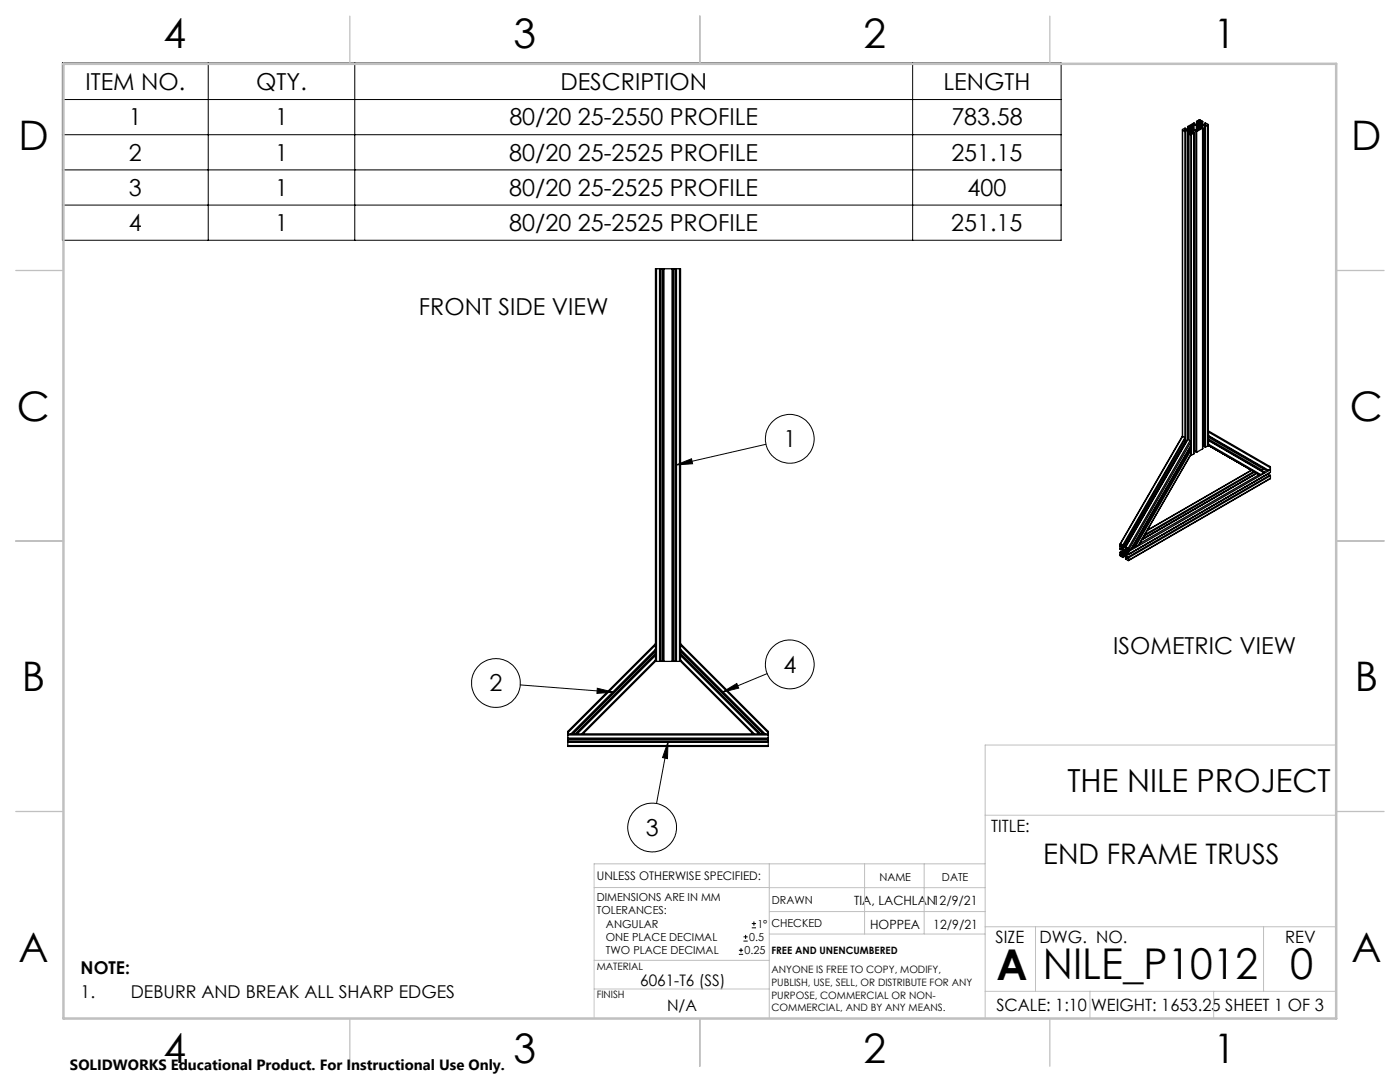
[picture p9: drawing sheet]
<svg xmlns="http://www.w3.org/2000/svg" width="279mm" height="216mm" viewBox="0 0 279 216" stroke-linecap="round" stroke-linejoin="round" font-family="sans-serif">
<defs><g id="words">
<g font-size="8.5">
<text x="198.9" y="195.5">A</text>
<text x="208.1" y="195.4">NILE_P1012</text>
<text x="257.4" y="195.4">0</text>
</g>
<g font-size="8.1">
<text x="32.7" y="9.7">4</text>
<text x="102.5" y="9.7">3</text>
<text x="172.4" y="9.7">2</text>
<text x="242.2" y="9.7">1</text>
<text x="3.7" y="30">D</text>
<text x="269.7" y="30">D</text>
<text x="3.4" y="83.9">C</text>
<text x="269.4" y="83.9">C</text>
<text x="4.4" y="137.9">B</text>
<text x="270.4" y="137.9">B</text>
<text x="3.7" y="191.9">A</text>
<text x="269.7" y="191.9">A</text>
<text x="32.7" y="212.2">4</text>
<text x="102.5" y="212.2">3</text>
<text x="172.4" y="212.2">2</text>
<text x="242.2" y="212.2">1</text>
</g>
<text font-size="6.3" x="213" y="158">THE NILE PROJECT</text>
<text font-size="5.6" x="208.2" y="172.3">END FRAME TRUSS</text>
<g font-size="4.7">
<text x="17.1" y="17.9">ITEM NO.</text>
<text x="51.1" y="17.9">QTY.</text>
<text x="111.8" y="17.9">DESCRIPTION</text>
<text x="188.3" y="17.9">LENGTH</text>
<text x="25.7" y="25">1</text>
<text x="54.9" y="25">1</text>
<text x="101.7" y="25">80/20 25-2550 PROFILE</text>
<text x="189.9" y="25">783.58</text>
<text x="25.7" y="32">2</text>
<text x="54.9" y="32">1</text>
<text x="101.6" y="32">80/20 25-2525 PROFILE</text>
<text x="189.9" y="32">251.15</text>
<text x="25.7" y="39.1">3</text>
<text x="54.9" y="39.1">1</text>
<text x="101.6" y="39.1">80/20 25-2525 PROFILE</text>
<text x="193.1" y="39.1">400</text>
<text x="25.7" y="46.1">4</text>
<text x="54.9" y="46.1">1</text>
<text x="101.6" y="46.1">80/20 25-2525 PROFILE</text>
<text x="189.9" y="46.1">251.15</text>
<text x="83.6" y="62.8">FRONT SIDE VIEW</text>
<text x="156.3" y="89.2">1</text>
<text x="222.2" y="130.4">ISOMETRIC VIEW</text>
<text x="97.7" y="137.9">2</text>
<text x="156.3" y="134.2">4</text>
<text x="128.9" y="166.8">3</text>
</g>
<g font-size="3.5">
<text x="16.1" y="194.3">NOTE:</text>
<text x="16.1" y="199.1">1.</text>
<text x="26.1" y="199.1">DEBURR AND BREAK ALL SHARP EDGES</text>
</g>
<g font-size="3.4">
<text x="197.8" y="166">TITLE:</text>
<text x="198.7" y="188.1">SIZE</text>
<text x="207.5" y="188.1">DWG. NO.</text>
<text x="256.5" y="188.2">REV</text>
<text x="198.8" y="201.7">SCALE: 1:10</text>
<text x="217.7" y="201.8">WEIGHT: 1653.25 SHEET 1 OF 3</text>
</g>
<g font-size="3.2">
<text x="127.8" y="196.7">6061-T6 (SS)</text>
<text x="133.1" y="201.8">N/A</text>
</g>
<text font-size="3" x="14" y="213.5">SOLIDWORKS Educational Product. For Instructional Use Only.</text>
<g font-size="2.5">
<text x="170.5" y="180.6">TIA, LACHLAN12/9/21</text>
<text x="173.7" y="185.4">HOPPEA</text>
<text x="186.3" y="185.3">12/9/21</text>
</g>
<text font-size="2.4" x="119.1" y="175.6">UNLESS OTHERWISE SPECIFIED:</text>
<g font-size="2.2">
<text x="119.1" y="179.8">DIMENSIONS ARE IN MM</text>
<text x="175.5" y="175.9">NAME</text>
<text x="188" y="175.9">DATE</text>
<text x="119.1" y="182.5">TOLERANCES:</text>
<text x="120.9" y="185.1">ANGULAR</text>
<text x="151.2" y="185.1">1°</text>
<text x="154" y="185">CHECKED</text>
<text x="154" y="180.3">DRAWN</text>
<text x="120.9" y="187.8">ONE PLACE DECIMAL</text>
<text x="120.9" y="190.4">TWO PLACE DECIMAL</text>
<text x="148.6" y="190.4">0.25</text>
<text x="149.5" y="187.8">0.5</text>
</g>
<g font-size="2">
<text x="154" y="190.4">FREE AND UNENCUMBERED</text>
<text x="119.1" y="193.5">MATERIAL</text>
<text x="154" y="194.2">ANYONE IS FREE TO COPY, MODIFY,</text>
<text x="154" y="196.7">PUBLISH, USE, SELL, OR DISTRIBUTE FOR ANY</text>
<text x="119.1" y="199.2">FINISH</text>
<text x="154" y="199.2">PURPOSE, COMMERCIAL OR NON-</text>
<text x="154" y="201.8">COMMERCIAL, AND BY ANY MEANS.</text>
</g>
</g></defs>
<g fill="none" stroke="#000" stroke-width=".2">
<path d="M12.5 12.6h199.3v35.3h-199.3zM12.5 19.9h199.3M41.6 12.6v35.3M70.8 12.6v35.3M182.1 12.6v35.3M12.5 26.9h199.3M12.5 33.9h199.3M12.5 40.9h199.3M134.9 92.8l3.1-1.3 .2 1zM152.9 88.7l-18 4.1M103.8 136.7l18.6 1.4M119.2 137.3l3.2 .8-3.3 .3z"/>
<path d="M144.2 138.1l2.8-1.7 .4 .9zM153.1 134.4l-8.9 3.7M133.3 148l-2.3 12.3M133.3 148l-.1 3.4-1-.2zM147.5 190.4h.8M147.5 189.6h.8M147.9 189.2v.8M148.4 187.8h.8M148.4 186.9h.8M148.8 186.5v.9M150 185.1h.9M150 184.3h.9"/>
<path d="M150.5 183.9v.8"/>
<circle cx="157.6" cy="87.6" r="4.9"/>
<circle cx="99" cy="136.3" r="4.9"/>
<circle cx="157.6" cy="132.6" r="4.9"/>
<circle cx="130.2" cy="165.1" r="4.9"/>
</g>
<g fill="none" stroke="#c0c0c0" stroke-width=".2">
<path d="M266.7 148.7h-70.1v54.5M118.6 177.1h34.9M153.5 172.4v30.8M153.5 177.1h43.1M172.5 172.4v14M184.4 172.4v14M196.6 172.4h-78v30.8M196.6 162.7h70.1M118.6 197.3h34.9M118.6 191.6h34.9M153.5 186.4h43.1M153.5 181.9h43.1"/>
<path d="M196.6 197.8h70.1M196.6 184.9h70.1M206.7 184.9v12.9M217.5 197.8v5.4M242.2 197.8v5.4M252.2 184.9v12.9"/>
</g>
<path d="M69.8 3.2v9.5M139.7 3.2v9.5M209.5 3.2v9.5M3.1 54h9.6M266.7 54h9.5M3.1 107.9h9.6M266.7 107.9h9.5M3.1 161.9h9.6M266.7 161.9h9.5M69.8 203.2v9.6M139.7 203.2v9.6M209.5 203.2v9.6" fill="none" stroke="#c0c0c0" stroke-width=".25"/>
<path d="M12.7 12.7h254v190.5h-254z" fill="none" stroke="#c0c0c0" stroke-width=".5"/>
<path d="M134.9 92.8l3.1-1.3 .2 1zM144.2 138.1l2.8-1.7 .4 .9zM133.3 148l-.1 3.4-1-.2zM119.2 137.3l3.2 .8-3.3 .3z" fill="#000"/>
<g fill="none" stroke="#000" stroke-width=".25">
<path d="M236 25.9v61.2M236.5 25.8v.1l.7-.1M236.5 25.8h.1M236.5 26.2v61.1M236.5 26l-.1 .1 .2 .1h-.1M236.5 26h.5M236.5 26v.1M236.6 25.7l-.1-.1-.5 .3 .5 .3M236.6 25.7l-.1 .1M236.6 25.7v.2M236.6 26.2v62.2l-.1-.2M236.6 25.6v.3"/>
<path d="M237 26h.2M237 26v61.7M237 25.3v.6M237 26.6v61.1M237.1 26.6l.4 .2M237.1 26.6v61.1M237.2 26.5l-.1 .1M237.2 26l.3 .1M237.2 25.3v.5M237.2 26v.5M237.3 25.2h.2v.4l-.3 .2M237.3 25.2l-.1 .1"/>
<path d="M237.3 25.2v.5M237.4 25.9l.2-.1 .3 .2-.3 .1zM237.5 26.1v.5l-.3-.1M237.5 26.1v.5M237.5 26.8h.3M237.5 26.8v61.1M237.6 25.1l.1 .5 .4 .2M237.6 25.1h.1M237.8 26.8v64M237.8 26.1l-.1 .5 .4-.1M237.8 26.1v.5M237.9 24.9h.2"/>
<path d="M237.9 24.9l-.3 .2M237.9 24.9v.8M238.1 26.5l.1 .1M238.1 25.8l.2 .1M238.1 24.9h.2M238.1 24.9h.1M238.1 26l-.3 .1M238.1 24.9v.9M238.1 26v.5M238.2 24.7l.2-.1h-.2l-1.2 .7h.2M238.2 24.7v.1h.8M238.2 26.6l-.4 .2"/>
<path d="M238.2 24.7v.1M238.2 26.6v64M238.3 26h-.2M238.3 26l-.1 64.6M238.3 24.9v1M238.3 24.9h.5M238.3 26h.5M238.3 25.9h.5M238.4 24.6v.2M238.7 26.2v64h.1M238.8 26h.1l-.2 .2h.1M238.8 25.9h.2"/>
<path d="M238.8 24.9l.2 .1M238.8 24.9v1M238.8 26v.1M238.8 24.2v.6M238.8 26.2v64M239 24.3l-.2-.1 .5-.3 .7 .3-.1 .1M239 24.3v.5M239 25l.2 .1M239 25v.9M239.1 24.2h.2v.4l-.3 .2M239.1 24.2l-.1 .1M239.1 24.2v.5"/>
<path d="M239.2 24.8l.2-.1 .3 .2-.3 .1zM239.2 25.1l.1 .7M239.2 25.1v.8M239.3 25.5l.1 .2M239.4 25.7h.1M239.4 25.7v.1M239.4 25.8l-.4 .1M239.6 25.1l-.1 .4h.4M239.6 25.1v.5M239.7 24.2h-.2v.3l.3 .3M239.7 24.2l.2 .1M239.7 24.2v.5"/>
<path d="M239.8 25l-.2 .1M239.8 25v.5M239.9 25.5l.1 .1M239.9 24.3v.5M240 25.6l-1.2 .6M240 25.6v64M240 25.5v64.1M240 24.2v.6M240.1 24.9l-.3 .1M240.1 24.9h.4M240.1 24.9v64M240.4 25.2v64h.2"/>
<path d="M240.4 24.6v.2M240.5 24.9l.1 .1-.2 .2h.2M240.5 24.9v.2M240.6 24.7v.1h-.8M240.6 24.7l-.1-.1 .6 .2v.2M240.6 24.7v.1M240.6 25.2v64M241.1 25l-.5 .2M241.1 25v64M241.1 24.9v64.1M131 53.6h-.2v74.8M131 53.6v78.4"/>
<path d="M131 53.6h.6M131.6 53.6h.1M131.6 53.6v78.4M131.7 53.6h.2M131.7 53.6v78.4M131.9 53.6h.3M131.9 53.6v78.4M132.2 53.6h.2M132.2 53.6v78.4M132.4 53.6h.1M132.4 53.6v78.4M132.5 53.6v78.4"/>
<path d="M132.5 53.6h1.6M134.1 53.6h.1M134.1 53.6v78.4M134.2 53.6h.2M134.2 53.6v78.4M134.4 53.6h.3M134.4 53.6v78.4M134.7 53.6h.2M134.7 53.6v78.4M134.9 53.6h.1M134.9 53.6v78.4M135 53.6h.6"/>
<path d="M135 53.6v78.4M135.6 53.6h.2v74.8M135.6 53.6v78.4M236 87.1l-12.5 21.4M236 87.1l-12.4 21.4M236 87.1l.5 .2M236.4 87.9l.1 .3M236.5 87.3v.3l-12.3 21.4M236.5 87.3l-12.4 21.5M236.5 88.2l-12.1 20.8M236.5 87.7v.4M237 87.7h.1"/>
<path d="M237 87.7l-12.4 21.4M237.1 87.7l-12.4 21.4M237.1 87.7l.4 .2M237.2 89.8l.1 .3M237.5 87.9l.1 .4M237.5 89.8l.1 .2M237.5 89.8l-11.1 19.3M237.5 87.9l-12.4 21.5M237.5 89.3v.5M237.6 89l-11.9 20.6M237.6 90.7l-10.4 18.1M237.6 88.3l-12.3 21.4"/>
<path d="M237.6 88.3v.7M237.6 90v.7M237.6 90l-11 19.1M237.8 90.8l-.2 .1M238.2 90.6l-.4 .2M238.3 90h.1M238.3 90h.4M240 89.6l-1.2 .6M240 88.9h.1M240.1 88.9h.3M241.1 89l-.5 .2M241.1 86l.1 .2"/>
<path d="M241.1 85.9l12.3 7.2 .1 .2M241.1 88.8l10.2 5.9M241.1 88.8l8.7 5M241.1 87.2l11.1 6.4M241.1 87.6l10.9 6.2M241.2 86.9l-.1 .1 11.8 6.8h.2M241.2 87.9l-.1-.1 11.2 6.4-.1 .1M241.2 88.7l-.1 .1M241.2 86.2l12.3 7.1M241.2 86.2v.7M241.2 87.9v.8M241.2 86.9l11.9 6.9"/>
<path d="M241.2 87.9l11 6.4M241.2 88.7l10.4 6M249.7 93.8l-20.7 12M249.8 93.8l.4 .3-21.7 12.6M249.8 93.8l-20.9 12.1M250.4 94.2l-22.1 12.8M250.8 94.4l-22.9 13.2M250.8 94.4l-22.9 13.3M250.8 94.4l.5 .3M251.3 94.7l-23.9 13.8M251.6 94.7h-.3M252 93.8l-.2 .1"/>
<path d="M252.2 93.6l-.2 .2M252.2 94.3l-.6 .4M252.4 93.6h-.2M252.9 93.8l-.7 .4M253 94.6l.2 .3M253.5 93.6v.1M253.5 94.2v.1M253.5 94.9l-.1-.1-28.3 16.3M253.5 95.4l-28.3 16.5M253.5 94.3l-28.7 16.6M253.5 93.7l-28.2 16.3M253.5 93.3v.3l-.4 .2"/>
<path d="M253.5 93.7v.5M253.5 94.9v.5M253.5 94.2l-28.2 16.4M253.5 94.9l-28.2 16.4M253.5 95.4l-28.2 16.4M223.6 108.9h.1M223.6 108.5l-.1 .4 .4 .2M223.6 108.5l.5 .3M223.7 110.3l-.2-.1 .1 .7 .5 .4v-.2M223.7 109.4l.4 .7M223.7 109.6l.1-.1-.2 .2M223.7 109.4v.2"/>
<path d="M223.7 110.3v.2M223.7 109.4h.1M223.9 109.1h.1M223.9 109.4l.2 .4M223.9 111l.2 .1M224 109l-.1 .1M224 109.9l-.5 .3M224 109.3l-.1 .1M224.1 110.1l-.1 .4-.2 .1-.1-.1M224.1 109.2l-.6-.3v.6l.2 .1M224.1 109.2v.2l-.2-.1v.1M224.1 108.8l.1 .2-.3-.1v.2"/>
<path d="M224.1 110.1l-.4 .2M224.1 110.2l-.4 .3M224.1 109.8l.2 .2M224.3 110.2a.22 .22 0 0 1 .2 .2 .22 .22 0 0 1-.1 .2l-.2-.2zM224.3 110l.2 .1M224.4 109l-.3 .2M224.4 110.7l-.5 .3M224.4 109h.3l-.6 .4M224.4 109l-.5 .1M224.5 110.8l.1 .2M224.5 110.8l-.4-.1-.2 .1v.2M224.5 110.8l-.4 .3"/>
<path d="M224.6 111l.3 .4-.1 .1M224.6 110.9l-.5 .3M224.7 109.7l.2 .3-.4 .1M224.7 109.5v.2M224.7 109.5l.6 .5M224.7 110.5l.3-.3 .1 .3M224.7 110.7l.1 .2M224.7 111.4l-.1 .2 .5 .3 .2-.1M224.7 109.1l-.1 .2 .2 .2M224.7 110.5v.2M224.7 111.4l.1 .1M224.7 109.1l.4 .3"/>
<path d="M224.7 109.7l-.4 .3M224.8 110.9l.2 .4M224.8 109.4l-.7 .4M224.8 109.5l.1 .2 .4 .2M224.8 109.4l-.2 .1M224.8 111.3l-.2 .1M224.8 109.5h-.1M224.9 111.3l-.2 .1M224.9 109.9l-.4 .2M224.9 111.5h-.1M225.1 110.5l.2 .1M225.1 110.2l-.4 .3"/>
<path d="M225.1 110.5l-.4 .2M225.1 111.3h-.1M225.1 109.4l.2 .3M225.3 111.3l-.2-.2v.3l-.1-.1M225.3 109.7v.2M225.3 110v.6M225.3 111.3v.5M225.7 109.6l-.4 .3M226.4 109.1h.2M226.4 109.1l-.5 .3M226.6 108.8h-.4M227.2 108.8l-.6 .3"/>
<path d="M130.8 132h.2M130.8 129.6v.2M130.8 130.7v.1M130.8 131.7v.3M130.8 128.4v.3M130.8 128.4l-17.5 17.5v.3M130.8 129.8l-16.7 16.6M130.8 130.7l-15.8 15.7M130.8 128.7v.9M130.8 129.8v.9M130.8 130.8v.9M130.8 128.7l-17.5 17.5"/>
<path d="M130.8 129.6l-16.9 16.8M130.8 130.8l-15.6 15.6M130.8 131.7l-14.7 14.7M130.8 132l-14.5 14.4M130.8 130l-16.5 16.4M130.8 130.4l-16 16M131 132h.6M131.6 132h.1M131.7 132h.2M131.9 132h.3M132.2 132h.2M132.4 132h.1"/>
<path d="M132.5 132h1.6M134.1 132h.1M134.2 132h.2M134.4 132h.3M134.7 132h.2M134.9 132h.1M135 132h.6M135.6 132h.2M135.8 128.4v.3M135.8 128.4l17.5 17.5v.3M135.8 129.6v.2M135.8 130.7v.1"/>
<path d="M135.8 131.7v.3M135.8 129.8l16.7 16.6M135.8 130.7l15.8 15.7M135.8 128.7v.9M135.8 129.8v.9M135.8 130.8v.9M135.8 129.6l16.9 16.8M135.8 128.7l17.5 17.5M135.8 131.7l14.8 14.7M135.8 130.8l15.6 15.6M135.8 132l14.5 14.4M135.8 130l16.5 16.4"/>
<path d="M135.8 130.4l16 16M113.3 148.8v.1h40v-.1M113.3 146.4v.2M113.3 147.3v.1M113.3 148v.1M113.3 147.4v.1M113.3 147.8v.2M113.3 147.4h40M113.3 148h40M113.3 148.8h40M113.3 146.4h.6M113.3 146.6h40"/>
<path d="M113.3 146.2v.2M113.3 146.6v.7M113.3 147.5v.3M113.3 148.1v.7M113.3 147.3h40M113.3 148.1h40M113.3 147.5h40M113.3 147.8h40M113.9 146.4h.2M114.1 146.4h.9M115 146.4h.2M115.2 146.4h.9"/>
<path d="M116.1 146.4h.2M116.3 146.4h34M150.3 146.4h.3M150.6 146.4h.8M151.4 146.4h.2M151.6 146.4h.9M152.5 146.4h.2M152.7 146.4h.6M153.3 146.4v.2M153.3 147.3v.1M153.3 148v.1M153.3 147.4v.1"/>
<path d="M153.3 147.8v.2M153.3 146.2v.2M153.3 146.6v.7M153.3 147.5v.3M153.3 148.1v.7"/>
</g>
<use href="#words"/>
</svg>
